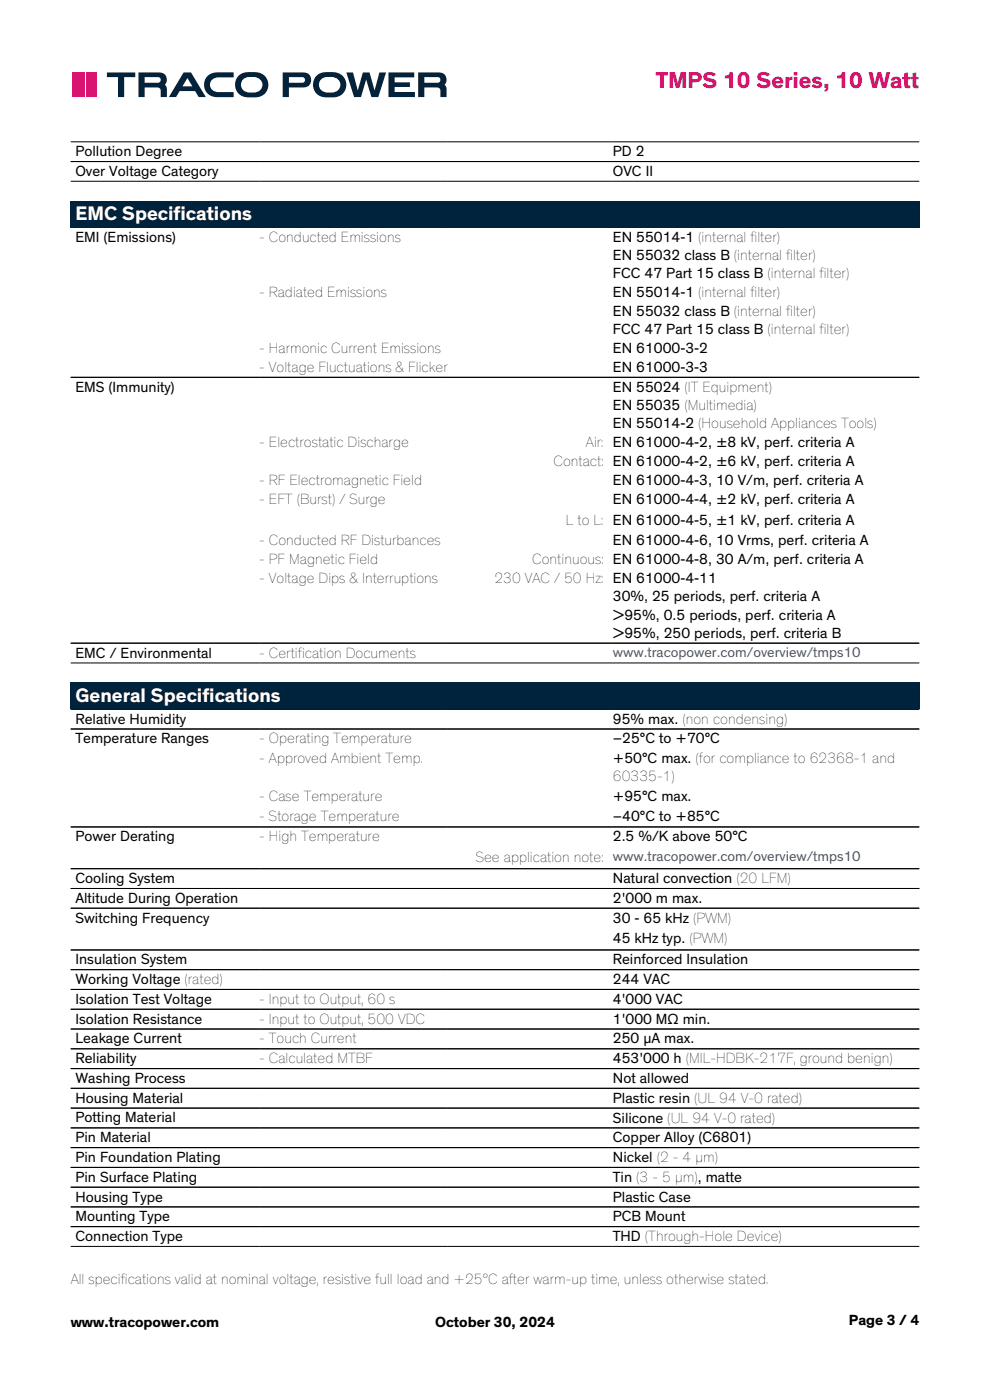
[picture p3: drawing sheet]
<svg xmlns="http://www.w3.org/2000/svg" width="210mm" height="297mm" viewBox="0 0 210 297" stroke-linecap="round" stroke-linejoin="round" font-family="sans-serif">
<defs><g id="words">
<text font-size="4.9" fill="#d80368" x="139.1" y="18.7">TMPS 10 Series, 10 Watt</text>
<g font-size="4.2" fill="#fff">
<text x="16" y="46.7">EMC Specifications</text>
<text x="16" y="148.9">General Specifications</text>
</g>
<g font-size="3.2">
<text x="16" y="33.1">Pollution Degree</text>
<text x="130" y="33.1">PD 2</text>
<text x="16" y="37.3">Over Voltage Category</text>
<text x="130" y="37.3">OVC II</text>
<text x="16" y="51.3">EMI (Emissions)</text>
<text x="55" y="51.3">- Conducted Emissions</text>
<text x="130" y="51.3">EN 55014-1 (internal filter)</text>
<text x="130" y="55.2">EN 55032 class B (internal filter)</text>
<text x="130" y="59.1">FCC 47 Part 15 class B (internal filter)</text>
<text x="55" y="63.1">- Radiated Emissions</text>
<text x="130" y="63.1">EN 55014-1 (internal filter)</text>
<text x="130" y="67">EN 55032 class B (internal filter)</text>
<text x="130" y="70.9">FCC 47 Part 15 class B (internal filter)</text>
<text x="55" y="74.9">- Harmonic Current Emissions</text>
<text x="130" y="74.9">EN 61000-3-2</text>
<text x="16" y="83.1">EMS (Immunity)</text>
<text x="55" y="78.9">- Voltage Fluctuations &amp; Flicker</text>
<text x="130" y="78.9">EN 61000-3-3</text>
<text x="130" y="83.1">EN 55024 (IT Equipment)</text>
<text x="130" y="87">EN 55035 (Multimedia)</text>
<text x="55" y="94.9">- Electrostatic Discharge</text>
<text x="124.3" y="94.9">Air: EN 61000-4-2, ±8 kV, perf. criteria A</text>
<text x="130" y="90.9">EN 55014-2 (Household Appliances Tools)</text>
<text x="117.4" y="98.9">Contact: EN 61000-4-2, ±6 kV, perf. criteria A</text>
<text x="55" y="102.9">- RF Electromagnetic Field</text>
<text x="55" y="107">- EFT (Burst) / Surge</text>
<text x="130" y="102.9">EN 61000-4-3, 10 V/m, perf. criteria A</text>
<text x="130" y="106.9">EN 61000-4-4, ±2 kV, perf. criteria A</text>
<text x="120" y="111.3">L to L: EN 61000-4-5, ±1 kV, perf. criteria A</text>
<text x="55" y="115.6">- Conducted RF Disturbances</text>
<text x="55" y="119.7">- PF Magnetic Field</text>
<text x="112.9" y="119.7">Continuous: EN 61000-4-8, 30 A/m, perf. criteria A</text>
<text x="130" y="115.6">EN 61000-4-6, 10 Vrms, perf. criteria A</text>
<text x="55" y="123.7">- Voltage Dips &amp; Interruptions</text>
<text x="104.9" y="123.7">230 VAC / 50 Hz: EN 61000-4-11</text>
<text x="130" y="127.6">30%, 25 periods, perf. criteria A</text>
<text x="130" y="131.4">&gt;95%, 0.5 periods, perf. criteria A</text>
<text x="130" y="135.3">&gt;95%, 250 periods, perf. criteria B</text>
<text x="16" y="139.5">EMC / Environmental</text>
<text x="55" y="139.5">- Certification Documents</text>
<text x="16" y="153.5">Relative Humidity</text>
<text x="130" y="153.5">95% max. (non condensing)</text>
<text x="16" y="157.7">Temperature Ranges</text>
<text x="55" y="157.7">- Operating Temperature</text>
<text x="55" y="161.9">- Approved Ambient Temp.</text>
<text x="130" y="157.7">–25°C to +70°C</text>
<text x="130" y="161.9">+50°C max. (for compliance to 62368-1 and</text>
<text x="130" y="165.8">60335-1)</text>
<text x="55" y="170">- Case Temperature</text>
<text x="130" y="169.9">+95°C max.</text>
<text x="16" y="178.5">Power Derating</text>
<text x="55" y="174.1">- Storage Temperature</text>
<text x="55" y="178.5">- High Temperature</text>
<text x="130" y="174.1">–40°C to +85°C</text>
<text x="130" y="178.5">2.5 %/K above 50°C</text>
<text x="100.9" y="182.8">See application note: www.tracopower.com/overview/tmps10</text>
<text x="16" y="187.3">Cooling System</text>
<text x="16" y="191.5">Altitude During Operation</text>
<text x="130" y="187.3">Natural convection (20 LFM)</text>
<text x="130" y="191.5">2'000 m max.</text>
<text x="16" y="195.7">Switching Frequency</text>
<text x="130" y="195.7">30 - 65 kHz (PWM)</text>
<text x="130" y="200.1">45 kHz typ. (PWM)</text>
<text x="16" y="204.6">Insulation System</text>
<text x="16" y="208.8">Working Voltage (rated)</text>
<text x="130" y="204.6">Reinforced Insulation</text>
<text x="130" y="208.8">244 VAC</text>
<text x="16" y="213">Isolation Test Voltage</text>
<text x="55" y="213">- Input to Output, 60 s</text>
<text x="130" y="213">4'000 VAC</text>
<text x="16" y="217.1">Isolation Resistance</text>
<text x="16" y="221.3">Leakage Current</text>
<text x="55" y="217.2">- Input to Output, 500 VDC</text>
<text x="55" y="221.4">- Touch Current</text>
<text x="130" y="217.1">1'000 MΩ min.</text>
<text x="130" y="221.3">250 µA max.</text>
<text x="16" y="225.5">Reliability</text>
<text x="55" y="225.6">- Calculated MTBF</text>
<text x="130" y="225.6">453'000 h (MIL-HDBK-217F, ground benign)</text>
<text x="16" y="229.7">Washing Process</text>
<text x="16" y="233.9">Housing Material</text>
<text x="130" y="229.7">Not allowed</text>
<text x="130" y="233.9">Plastic resin (UL 94 V-0 rated)</text>
<text x="16" y="238.1">Potting Material</text>
<text x="130" y="238.1">Silicone (UL 94 V-0 rated)</text>
<text x="16" y="242.3">Pin Material</text>
<text x="130" y="242.3">Copper Alloy (C6801)</text>
<text x="16" y="246.5">Pin Foundation Plating</text>
<text x="16" y="250.7">Pin Surface Plating</text>
<text x="130" y="246.5">Nickel (2 - 4 µm)</text>
<text x="130" y="250.7">Tin (3 - 5 µm), matte</text>
<text x="16" y="254.9">Housing Type</text>
<text x="130" y="254.9">Plastic Case</text>
<text x="16" y="259.1">Mounting Type</text>
<text x="16" y="263.3">Connection Type</text>
<text x="130" y="259.1">PCB Mount</text>
<text x="130" y="263.3">THD (Through-Hole Device)</text>
<text x="15" y="272.4">All specifications valid at nominal voltage, resistive full load and +25°C after warm-up time, unless otherwise stated.</text>
<text x="15" y="281.6">www.tracopower.com</text>
<text x="92.3" y="281.6">October 30, 2024</text>
<text x="180.1" y="281.1">Page 3 / 4</text>
</g>
<text font-size="3" fill="#3a4793" x="130" y="139.4">www.tracopower.com/overview/tmps10</text>
</g></defs>
<path d="M15 30.1h180M15 34.3h180M15 38.5h180" fill="none" stroke="#000" stroke-width=".21"/>
<g fill="#00233d">
<path d="M15 42.6h40v5.7h-40z"/>
<path d="M55 42.6h40v5.7h-40z"/>
<path d="M95 42.6h35v5.7h-35z"/>
<path d="M130 42.6h65v5.7h-65z"/>
</g>
<path d="M15 48.3h180M15 80h180M15 136.4h180M15 140.6h180" fill="none" stroke="#000" stroke-width=".21"/>
<g fill="#00233d">
<path d="M15 42.6h180v5.6h-180z"/>
<path d="M15 144.8h40v5.7h-40z"/>
<path d="M55 144.8h40v5.7h-40z"/>
<path d="M95 144.8h35v5.7h-35z"/>
<path d="M130 144.8h65v5.7h-65z"/>
</g>
<g fill="none" stroke="#000" stroke-width=".21">
<path d="M15 150.5h180M15 154.7h180M15 175.4h180M15 184.3h180M15 188.5h180M15 192.7h180M15 201.5h180M15 205.7h180M15 209.9h180M15 214.1h180M15 218.3h180M15 222.5h180"/>
<path d="M15 226.7h180M15 230.9h180M15 235.1h180M15 239.3h180M15 243.5h180M15 247.7h180M15 251.9h180M15 256h180M15 260.2h180M15 264.4h180"/>
</g>
<path d="M15 144.8h180v5.6h-180z" fill="#00233d"/>
<g fill="#03233c">
<path d="M82.4 15.4h5.5v1h-4.2v1.1h3.3v1h-3.3v1h4.3v1.1h-5.6z"/>
<path d="M44.2 16a6.7 6.7 0 0 1 4-.6h1.4v1h-3.2a1.59 1.59 0 0 0-1.9 1.6 1.59 1.59 0 0 0 1.9 1.5h3.2v1.1h-3.5a2.64 2.64 0 0 1-2.6-1.6 2.64 2.64 0 0 1 .7-3z"/>
<path d="M22.7 15.4h6v1h-2.4v4.2h-1.3v-4.2h-2.3z"/>
<path d="M73.5 15.4h1.4l1 3.8 1.1-3.8h1.4l1.1 3.8 1-3.8h1.4l-1.7 5.2h-1.4l-1.1-3.7-1.1 3.7h-1.5z"/>
<path d="M39.8 16.5l1 1.8h-2.1zM38.9 15.4l-3.1 5.2h1.6l.7-1.3h3.3l.7 1.3h1.6l-3.2-5.2z"/>
<path d="M51.6 16.8a3 3 0 0 1 3.8 .4 1.69 1.69 0 0 1-.1 1.8 1.69 1.69 0 0 1-1.8 .6 1.8 1.8 0 0 1-1.9-.4 1.8 1.8 0 0 1-.3-2zM50.7 15.9a2.71 2.71 0 0 0-.6 3.1 2.71 2.71 0 0 0 2.6 1.7 3.9 3.9 0 0 0 3.7-1.1 2.7 2.7 0 0 0 .2-2.9 2.7 2.7 0 0 0-2.5-1.4 4.3 4.3 0 0 0-3.4 .6z"/>
<path d="M68.1 16.8a3 3 0 0 1 3.9 .4 1.69 1.69 0 0 1-.2 1.8 1.69 1.69 0 0 1-1.7 .6 1.8 1.8 0 0 1-1.9-.4 1.8 1.8 0 0 1-.4-2zM67.3 15.9a2.71 2.71 0 0 0-.7 3.1 2.71 2.71 0 0 0 2.6 1.7 3.9 3.9 0 0 0 3.7-1.1 2.7 2.7 0 0 0 .3-2.9 2.7 2.7 0 0 0-2.5-1.4 4.3 4.3 0 0 0-3.4 .6z"/>
</g>
<g fill="#03233c">
<path d="M61.3 16.4h2.8a.6 .6 0 0 1 .6 .6 .6 .6 0 0 1-.6 .6h-2.8zM60 15.4v5.2h1.3v-2h3a1.6 1.6 0 0 0 1.7-1.6 1.6 1.6 0 0 0-1.7-1.6z" fill-rule="evenodd"/>
<path d="M90 16.4h2.8a.6 .6 0 0 1 .6 .6 .6 .6 0 0 1-.6 .6h-2.8zM88.7 15.4v5.2h1.3v-2h2.6a.78 .78 0 0 1 .8 1v1h1.3v-2.1l-.4-.5a1.55 1.55 0 0 0 .3-1.8 1.55 1.55 0 0 0-1.6-.8z" fill-rule="evenodd"/>
<path d="M30.7 16.4h2.8a.6 .6 0 0 1 .6 .6 .6 .6 0 0 1-.6 .6h-2.8zM29.4 15.4v5.2h1.3v-2h2.6a.78 .78 0 0 1 .8 1v1h1.3l-.1-2.1-.3-.5a1.55 1.55 0 0 0 .2-1.8 1.55 1.55 0 0 0-1.5-.8z" fill-rule="evenodd"/>
</g>
<g fill="#d21a71">
<path d="M15.3 15.4h2.1v5.2h-2.1z"/>
<path d="M18.2 15.4h2.2v5.2h-2.2z"/>
</g>
<path d="M17.8 15.4v5.2" fill="none" stroke="#d21a71" stroke-width=".29"/>
<use href="#words"/>
</svg>
